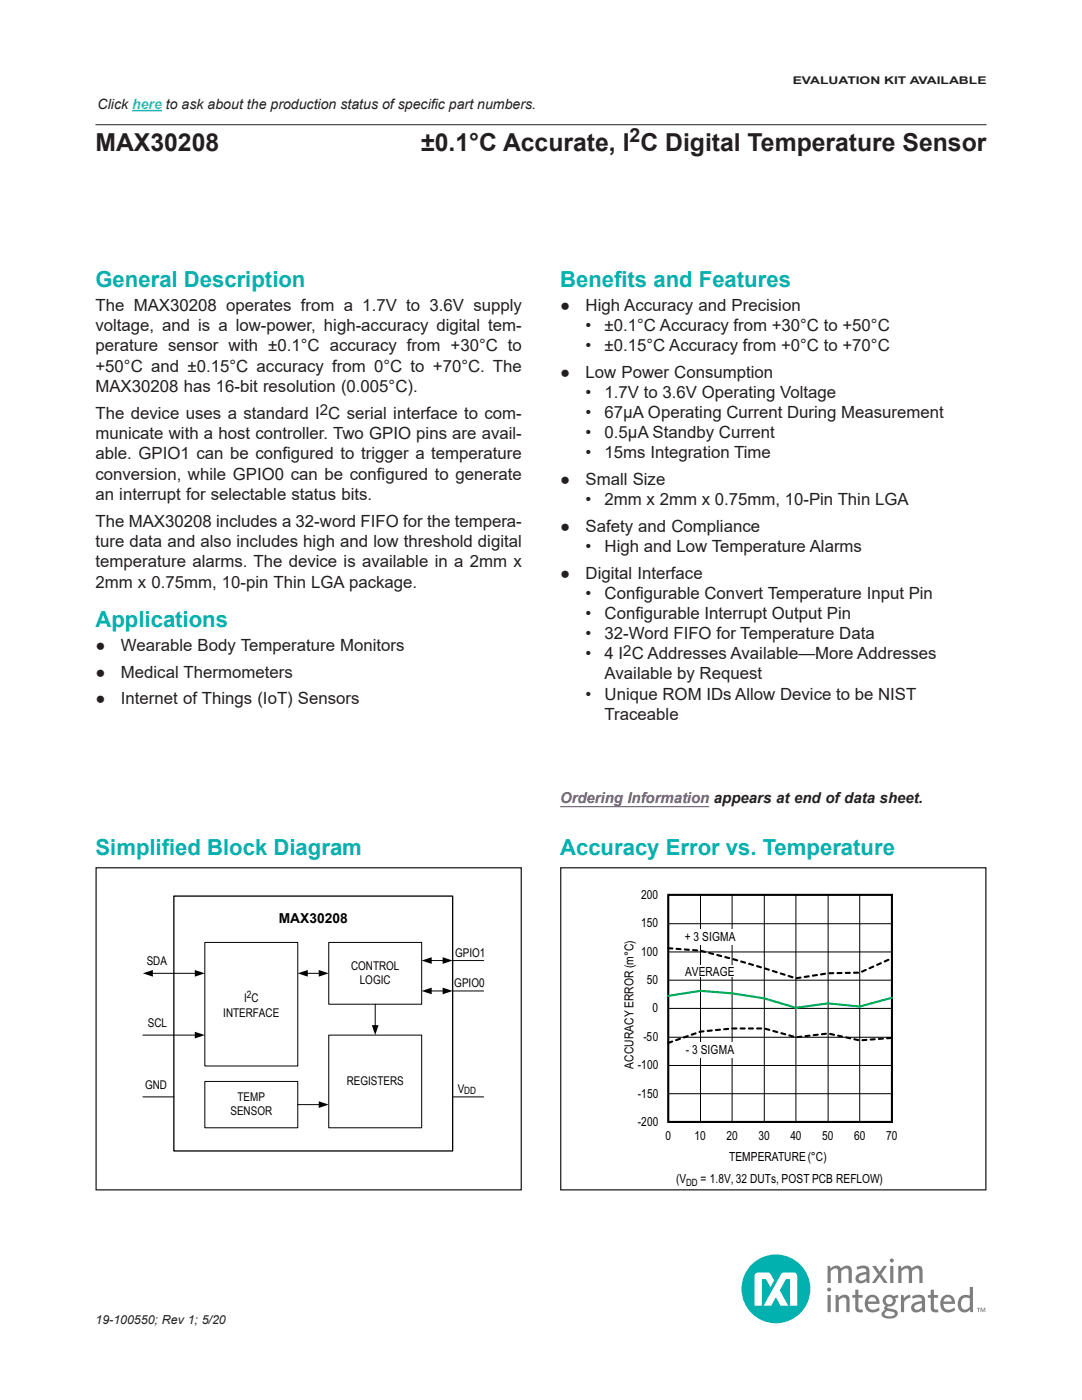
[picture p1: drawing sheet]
<svg xmlns="http://www.w3.org/2000/svg" width="216mm" height="279mm" viewBox="0 0 216 279" stroke-linecap="round" stroke-linejoin="round" font-family="sans-serif">
<defs><g id="words">
<g font-size="4.9" fill="#231f20">
<text x="19" y="30.2">MAX30208</text>
<text x="84.1" y="30.2">±0.1°C Accurate, I C Digital Temperature Sensor</text>
</g>
<g font-size="4.4" fill="#00b1b0">
<text x="19" y="57.2">General Description</text>
<text x="111.8" y="57.2">Benef</text>
<text x="122.5" y="57.2">its and Features</text>
<text x="19" y="125.1">Applications</text>
<text x="19" y="170.6">Simplif</text>
<text x="32.3" y="170.6">ied Block Diagram</text>
<text x="111.8" y="170.6">Accuracy Error vs. Temperature</text>
</g>
<text font-size="3.9" fill="#231f20" x="125.6" y="28.4">2</text>
<g font-size="3.4" fill="#231f20">
<text x="19" y="62">The MAX30208 operates from a 1.7V to 3.6V supply</text>
<text x="111.8" y="62">●</text>
<text x="116.8" y="62">High Accuracy and Precision</text>
<text x="19" y="66.1">voltage, and is a low-power, high-accuracy digital tem-</text>
<text x="19" y="70.1">perature sensor with ±0.1°C accuracy from +30°C to</text>
<text x="116.8" y="66">•</text>
<text x="116.8" y="70">•</text>
<text x="120.6" y="66">±0.1°C Accuracy from +30°C to +50°C</text>
<text x="120.6" y="70">±0.15°C Accuracy from +0°C to +70°C</text>
<text x="19" y="74.2">+50°C and ±0.15°C accuracy from 0°C to +70°C. The</text>
<text x="111.8" y="75.4">●</text>
<text x="116.8" y="75.4">Low Power Consumption</text>
<text x="19" y="78.2">MAX30208 has 16-bit resolution (0.005°C).</text>
<text x="19" y="83.6">The device uses a standard I2C serial interface to com-</text>
<text x="116.8" y="79.4">•</text>
<text x="116.8" y="83.4">•</text>
<text x="120.6" y="79.4">1.7V to 3.6V Operating Voltage</text>
<text x="120.6" y="83.4">67μA Operating Current During Measurement</text>
<text x="19" y="87.6">municate with a host controller. Two GPIO pins are avail-</text>
<text x="116.8" y="87.4">•</text>
<text x="120.6" y="87.4">0.5μA Standby Current</text>
<text x="19" y="91.7">able. GPIO1 can be configured to trigger a temperature</text>
<text x="19" y="95.7">conversion, while GPIO0 can be configured to generate</text>
<text x="116.8" y="91.5">•</text>
<text x="120.6" y="91.5">15ms Integration Time</text>
<text x="19" y="99.8">an interrupt for selectable status bits.</text>
<text x="111.8" y="96.8">●</text>
<text x="116.8" y="96.8">Small Size</text>
<text x="116.8" y="100.8">•</text>
<text x="120.6" y="100.8">2mm x 2mm x 0.75mm, 10-Pin Thin LGA</text>
<text x="19" y="105.1">The MAX30208 includes a 32-word FIFO for the tempera-</text>
<text x="111.8" y="106.1">●</text>
<text x="116.8" y="106.1">Safety and Compliance</text>
<text x="19" y="109.2">ture data and also includes high and low threshold digital</text>
<text x="19" y="113.2">temperature alarms. The device is available in a 2mm x</text>
<text x="116.8" y="110.2">•</text>
<text x="120.6" y="110.2">High and Low Temperature Alarms</text>
<text x="19" y="117.3">2mm x 0.75mm, 10-pin Thin LGA package.</text>
<text x="111.8" y="115.5">●</text>
<text x="116.8" y="115.5">Digital Interface</text>
<text x="116.8" y="119.5">•</text>
<text x="120.6" y="119.5">Conf</text>
<text x="126.8" y="119.5">igurable Convert Temperature Input Pin</text>
<text x="116.8" y="123.5">•</text>
<text x="120.6" y="123.5">Conf</text>
<text x="126.8" y="123.5">igurable Interrupt Output Pin</text>
<text x="19" y="129.9">●</text>
<text x="24.1" y="129.9">Wearable Body Temperature Monitors</text>
<text x="116.8" y="127.6">•</text>
<text x="116.8" y="131.6">•</text>
<text x="120.6" y="127.6">32-Word FIFO for Temperature Data</text>
<text x="120.6" y="131.6">4 I2C Addresses Available—More Addresses</text>
<text x="19" y="135.3">●</text>
<text x="24.1" y="135.3">Medical Thermometers</text>
<text x="120.6" y="135.6">Available by Request</text>
<text x="19" y="140.6">●</text>
<text x="24.1" y="140.6">Internet of Things (IoT) Sensors</text>
<text x="116.8" y="139.6">•</text>
<text x="120.6" y="139.6">Unique ROM IDs Allow Device to be NIST</text>
<text x="120.6" y="143.6">Traceable</text>
</g>
<text font-size="3" fill="#6e298d" x="111.8" y="160.3">Ordering Information appears at end of data sheet.</text>
<g font-size="2.8" fill="#231f20">
<text x="19.5" y="21.8">Click here to ask about the production status of specif</text>
<text x="86" y="21.8">ic part numbers.</text>
</g>
<text font-size="2.7" x="55.6" y="184.3">MAX30208</text>
<g font-size="2.5">
<text x="128" y="179.4">200</text>
<text x="128" y="185.1">150</text>
<text x="128" y="190.7">100</text>
<text x="136.7" y="187.7">+ 3 SIGMA</text>
<text x="129.1" y="196.4">50</text>
<text x="136.7" y="194.7">AVERAGE</text>
<text x="130.2" y="202.1">0</text>
<text x="128.4" y="207.7">-50</text>
<text x="126.4" y="213.3" transform="rotate(-90 126.4 213.3)">ACCURACY ERROR (m°C)</text>
<text x="127.3" y="213.4">-100</text>
<text x="136.9" y="210.3">- 3 SIGMA</text>
<text x="127.3" y="219">-150</text>
<text x="127.3" y="224.7">-200</text>
<text x="132.8" y="227.5">0</text>
<text x="138.6" y="227.5">10</text>
<text x="145" y="227.5">20</text>
<text x="151.3" y="227.5">30</text>
<text x="157.7" y="227.5">40</text>
<text x="164.1" y="227.5">50</text>
<text x="170.5" y="227.5">60</text>
<text x="176.8" y="227.5">70</text>
<text x="145.5" y="231.8">TEMPERATURE (°C)</text>
<text x="135" y="236.1">(V</text>
<text x="139.8" y="236.1">= 1.8V, 32 DUTs, POST PCB REFLOW)</text>
</g>
<text font-size="2.5" fill="#231f20" x="19" y="264.2">19-100550; Rev 1; 5/20</text>
<g font-size="2.4">
<text x="90.8" y="191">GPIO1</text>
<text x="29.3" y="192.7">SDA</text>
<text x="70.1" y="193.5">CONTROL</text>
<text x="71.8" y="196.4">LOGIC</text>
<text x="90.7" y="197">GPIO0</text>
<text x="44.6" y="203">INTERFACE</text>
<text x="48.7" y="199.9">I C</text>
<text x="29.5" y="205">SCL</text>
<text x="28.9" y="217.3">GND</text>
<text x="47.4" y="219.7">TEMP</text>
<text x="69.2" y="216.5">REGISTERS</text>
<text x="91.3" y="218.2">V</text>
<text x="46" y="222.6">SENSOR</text>
</g>
<text font-size="2.1" fill="#231f20" x="158.2" y="16.8">EVALUATION KIT AVAILABLE</text>
<g font-size="2">
<text x="49.2" y="199.1">2</text>
<text x="92.6" y="218.4">DD</text>
<text x="136.9" y="236.7">DD</text>
</g>
</g></defs>
<path d="M111.8 161h29.7" fill="none" stroke="#6e298d" stroke-width=".2"/>
<path d="M34.7 178.8h55.6v50.9h-55.6z" fill="none" stroke="#000" stroke-width=".26"/>
<g fill="none" stroke="#000" stroke-width=".2">
<path d="M30.3 194.2h8.7M40.9 188.1h18.5v24.6h-18.5zM61.2 194.2h2.6M65.6 188.1h18.5v12.3h-18.5zM86 197.8h2.5M86 191.7h2.5M90.3 191.7h6.2M90.3 197.8h6.2M28.5 206.6h10.5M28.5 218.9h6.2M40.9 215.8h18.5v9.3h-18.5zM65.6 206.6h18.5v18.5h-18.5z"/>
<path d="M74.9 200.4v4.4M90.3 218.9h6.2M59.4 220.5h4.4"/>
</g>
<path d="M28.5 194.2l2-.6v1.3zM38.9 193.6l2 .6-2 .7zM59.4 194.2l2-.6v1.3zM63.6 193.6l2 .6-2 .7zM84.1 191.7l2-.7v1.4zM84.1 197.8l2-.7v1.3zM88.3 191l2 .7-2 .7zM88.3 197.1l2 .7-2 .6zM38.9 205.9l2 .7-2 .6zM63.6 219.8l2 .7-2 .6zM74.2 204.6h1.3l-.6 2z" fill="#000"/>
<path d="M19.2 173.2h84.8v64.3h-84.8z" fill="none" stroke="#231f20" stroke-width=".25"/>
<path d="M122.4 173.1h66.6v64.4h-66.6z" fill-rule="evenodd" fill="#fff"/>
<g fill="none" stroke="#000" stroke-width=".2">
<path d="M133.3 178.6h44.7v45.3h-44.7zM139.8 178.6v45.3M146.1 178.6v45.3M152.5 178.6v45.3M158.8 178.6v45.3M165.2 178.6v45.3M171.5 178.6v45.3M133.3 195.6h44.7M133.3 190h44.7M133.3 184.3h44.7M133.3 218.3h44.7M133.3 212.6h44.7"/>
<path d="M133.3 207h44.7M133.3 201.2h44.7"/>
</g>
<path d="M133.3 178.6h44.7v45.3h-44.7z" fill="none" stroke="#000" stroke-width=".41"/>
<path d="M133.3 189.2l6.5 .5 6.3 1.7 12.7 3.8 6.4-1 6.3-.1 6.5-2.9M133.3 208.1l6.5-2.2 6.3-.6h6.4l6.3 1.7 6.4-.7 6.3 1.3 6.5-.5" fill="none" stroke="#000" stroke-width=".41" stroke-dasharray=".8 .8"/>
<path d="M133.3 198.7l6.5-1 6.3 .5 6.4 1 6.3 1.9 6.4-.9 6.3 .7 6.5-1.8" fill="none" stroke="#00b050" stroke-width=".41"/>
<g fill="#fff">
<path d="M135.8 192.7h11.6v2.4h-11.6z" fill-rule="evenodd"/>
<path d="M135.4 207.9h12.6v3.2h-12.6z" fill-rule="evenodd"/>
<path d="M135.5 185.4h12.5v3h-12.5z" fill-rule="evenodd"/>
</g>
<path d="M111.9 173.2h84.8v64.3h-84.8z" fill="none" stroke="#231f20" stroke-width=".25"/>
<path d="M26.4 22.1h5.9" fill="none" stroke="#3cc" stroke-width=".3"/>
<circle cx="154.8" cy="257.2" r="6.9" fill="#00b1b0"/>
<path d="M156 254.1l-3.6 6.5h1.5l.9-1.7 1 1.7h1.5l-1.7-3.1 1.2-2.2h.8v5.3h1.5v-5.9a.7 .7 0 0 0-.7-.7h-1.9zM150.8 254.2l-.2 .5v5.9h1.4v-5.3h.8l.9 1.6 .8-1.4-.7-1.2-.4-.3h-2.1z" fill="#fff"/>
<g fill="#7e8082">
<path d="M166.7 258.5h.5l.1 .4 .3-.2a1.12 1.12 0 0 1 1.2-.3 1.12 1.12 0 0 1 .7 1v2.5h-.6v-2.4a.59 .59 0 0 0-.4-.5 .59 .59 0 0 0-.6 .1l-.5 .4v2.4h-.7z"/>
<path d="M170.7 257.4h.6v1.1h.8v.5h-.8v2.1l.2 .2h.6l.1 .6h-.3a.95 .95 0 0 1-1.2-.9v-2h-.6v-.5h.6z"/>
<path d="M185.7 257.4h.6v1.1h.9v.5h-.9l.1 2.1 .1 .2h.7l.1 .6h-.4a.95 .95 0 0 1-1.2-.9v-2h-.6v-.5h.6z"/>
<path d="M179.8 258.5h.5l.1 .6a1.51 1.51 0 0 1 1.2-.7l.1 .6a1.56 1.56 0 0 0-1.3 .8v2.1h-.6z"/>
<path d="M165.1 252.6h.5l.1 .5a1.24 1.24 0 0 1 2.1 0l.2-.2a1.1 1.1 0 0 1 1.2-.3 1.1 1.1 0 0 1 .8 1v2.5h-.7v-2.7a.89 .89 0 0 0-1.4 .3v2.4h-.7v-2.7a.89 .89 0 0 0-1.4 .3v2.4h-.7z"/>
<path d="M179.2 252.6h.6v.5a1.24 1.24 0 0 1 2.1 0l.3-.2a1.1 1.1 0 0 1 1.1-.3 1.1 1.1 0 0 1 .8 1v2.5h-.7v-2.7a.89 .89 0 0 0-1.4 .3v2.4h-.7v-2.7a.89 .89 0 0 0-1.4 .3v2.4h-.7z"/>
<path d="M174 252.6h.7l.8 1.2 .8-1.2h.7l-1.1 1.7 1.2 1.8h-.7l-.9-1.3-.8 1.3h-.7l1.2-1.8z"/>
<path d="M165 257.4a.4 .4 0 0 1 .8 0 .4 .4 0 0 1-.8 0zM165.1 258.5h.7v3.4h-.7z"/>
<path d="M173 258.9a1.48 1.48 0 0 1 1.8-.3 1.48 1.48 0 0 1 .7 1.6h-2.3a1.13 1.13 0 0 0 .6 1.1 1.13 1.13 0 0 0 1.3-.2l.3-.2 .1 .6a1.76 1.76 0 0 1-2.2 .2 1.76 1.76 0 0 1-.7-2.1zM173.5 259.1l-.3 .6h1.7a.8 .8 0 0 0-.5-.7 .8 .8 0 0 0-.9 .1z"/>
<path d="M176.4 258.8a1.46 1.46 0 0 1 1.9-.1l.9-.3 .1 .6h-.7a1.2 1.2 0 0 1-.2 1.3 1.2 1.2 0 0 1-1.2 .4l-.1 .3 .9 .2a.98 .98 0 0 1 1.1 1.3 2.26 2.26 0 0 1-3.1 .1 .88 .88 0 0 1 .6-1.2l-.2-.4 .4-.4a1.14 1.14 0 0 1-.4-1.8zM176.8 261.8l-.3 .4a1.31 1.31 0 0 0 2.1 0 1.55 1.55 0 0 0-1.8-.4zM176.7 259.6a.75 .75 0 0 0 1.5 0 .75 .75 0 0 0-1.5 0z"/>
<path d="M182 258.7l1-.3a1.14 1.14 0 0 1 1.6 1.1v2.4h-.5l-.1-.5-.2 .2a1.09 1.09 0 0 1-1.5 .2 1.09 1.09 0 0 1-.3-1.5 3 3 0 0 1 1.9-.7 .65 .65 0 0 0-.2-.6 .65 .65 0 0 0-.7-.1l-.9 .3zM182.6 260.5a.51 .51 0 0 0-.1 .7 .51 .51 0 0 0 .7 .2l.7-.5v-.8z"/>
<path d="M188 258.9a1.48 1.48 0 0 1 1.8-.3 1.48 1.48 0 0 1 .8 1.6h-2.4a1.13 1.13 0 0 0 .7 1.1 1.13 1.13 0 0 0 1.3-.2l.3-.2 .1 .6a1.76 1.76 0 0 1-2.2 .2 1.76 1.76 0 0 1-.7-2.1zM188.6 259.1l-.3 .6h1.6a.8 .8 0 0 0-.4-.7 .8 .8 0 0 0-.9 .1z"/>
<path d="M193.5 256.8h.6v5.1h-.5v-.5a1.38 1.38 0 0 1-1.7 .4 1.38 1.38 0 0 1-.8-1.5 1.65 1.65 0 0 1 2.4-1.7zM192.1 259.2a1.58 1.58 0 0 0 .1 2.1 1.03 1.03 0 0 0 1.3-.5v-1.7l-.8-.2z"/>
<path d="M170.9 252.9l1-.3a1.14 1.14 0 0 1 1.6 1.1v2.4h-.5l-.1-.5-.2 .2a1.09 1.09 0 0 1-1.5 .2 1.09 1.09 0 0 1-.3-1.5 3 3 0 0 1 2-.7 .65 .65 0 0 0-.3-.6 .65 .65 0 0 0-.7-.1l-.9 .3zM171.5 254.7a.51 .51 0 0 0-.1 .7 .51 .51 0 0 0 .7 .2l.8-.5v-.8z"/>
<path d="M177.5 251.6a.45 .45 0 0 1 .9 0 .45 .45 0 0 1-.9 0zM177.6 252.6h.7v3.5h-.7z"/>
<path d="M194.9 261h.7v.1h-.3v.8h-.1v-.8h-.3zM195.7 261h.2l.2 .6 .3-.6h.2v.9h-.1v-.7l-.3 .7-.4-.7v.7h-.1z"/>
</g>
<path d="M19.1 24.9h177.7" fill="none" stroke="#231f20" stroke-width=".2"/>
<use href="#words"/>
</svg>
